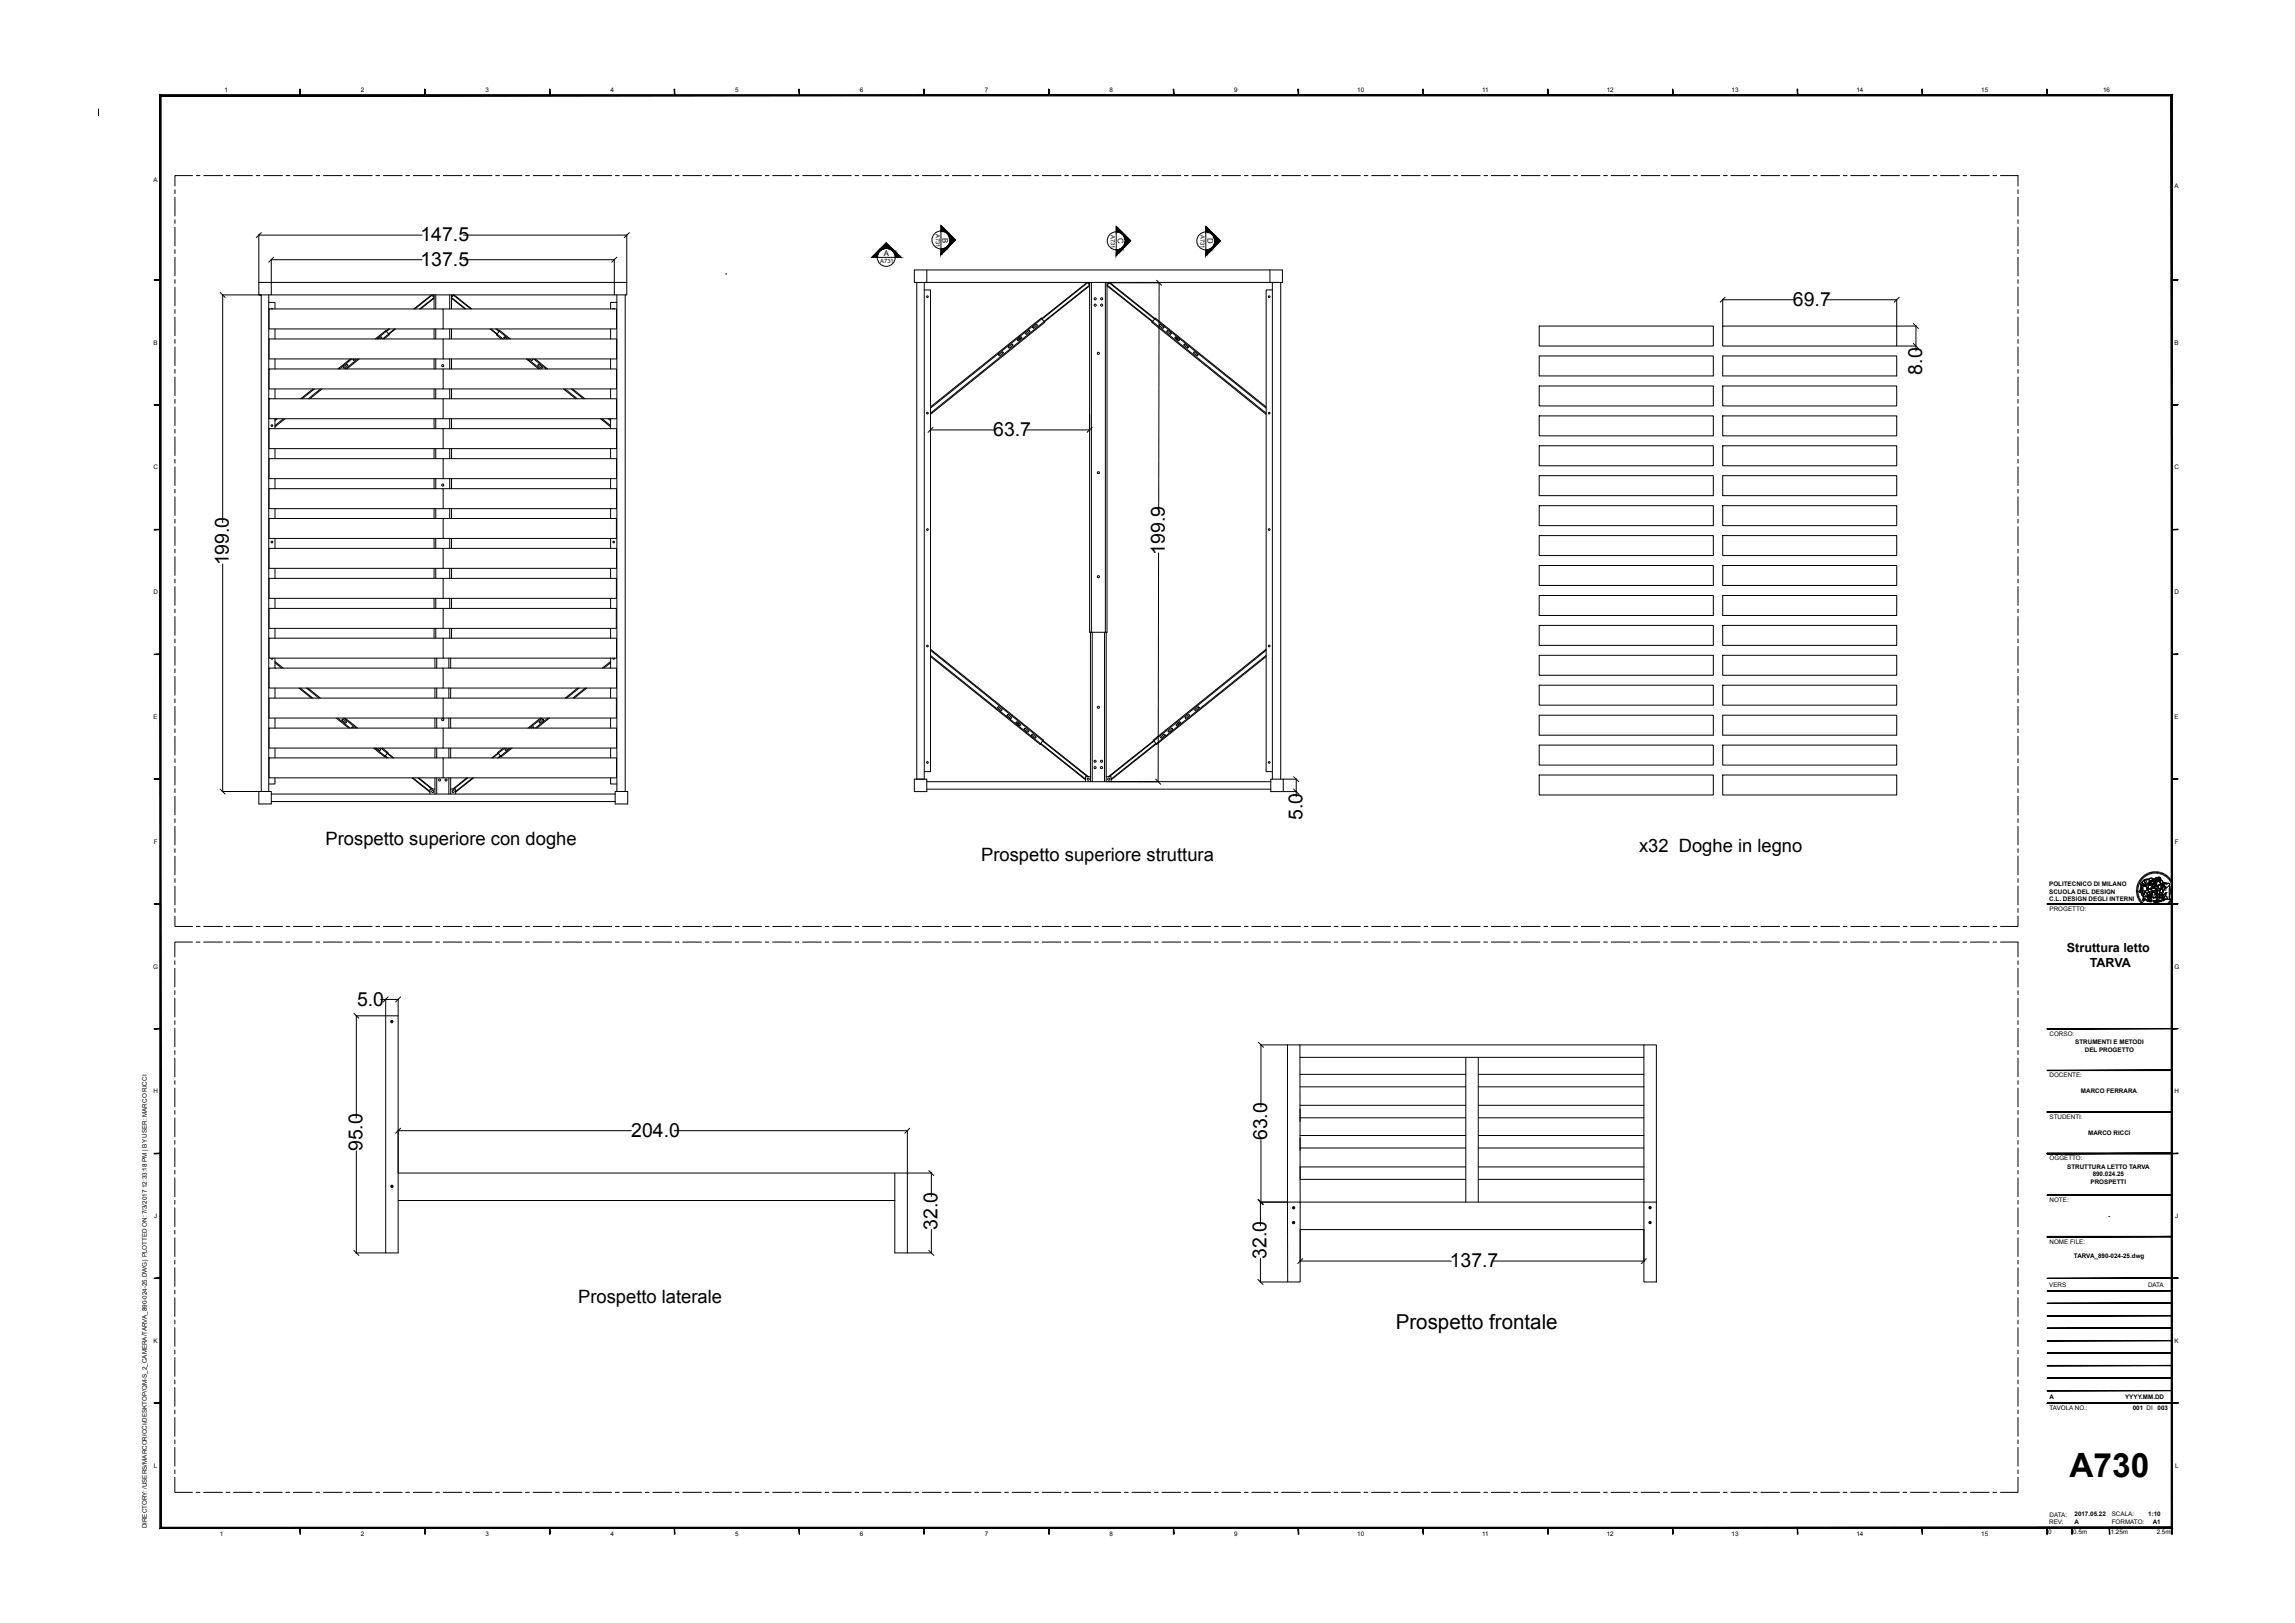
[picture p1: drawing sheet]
<svg xmlns="http://www.w3.org/2000/svg" width="297mm" height="210mm" viewBox="0 0 297 210" stroke-linecap="round" stroke-linejoin="round" font-family="sans-serif">
<defs><g id="words">
<text font-size="4.3" x="267.8" y="191.2">A730</text>
<text font-size="2.7" x="180.6" y="171.9">Prospetto frontale</text>
<g font-size="2.5">
<text x="54.4" y="31.2">147.5</text>
<text x="54.4" y="34.4">137.5</text>
<text x="232" y="39.6">69.7</text>
<text x="248.7" y="48.5" transform="rotate(-90 248.7 48.5)">8.0</text>
<text x="128.5" y="56.4">63.7</text>
<text x="150.7" y="71.8" transform="rotate(-90 150.7 71.8)">199.9</text>
<text x="29.6" y="73.2" transform="rotate(-90 29.6 73.2)">199.0</text>
<text x="168.5" y="106.1" transform="rotate(-90 168.5 106.1)">5.0</text>
<text x="46.2" y="130.1">5.0</text>
<text x="46.9" y="149" transform="rotate(-90 46.9 149)">95.0</text>
<text x="81.7" y="147.1">204.0</text>
<text x="164" y="147.5" transform="rotate(-90 164 147.5)">63.0</text>
<text x="121.3" y="159.1" transform="rotate(-90 121.3 159.1)">32.0</text>
<text x="163.9" y="162.9" transform="rotate(-90 163.9 162.9)">32.0</text>
<text x="187.6" y="164">137.7</text>
</g>
<g font-size="2.4">
<text x="42.1" y="109.3">Prospetto superiore con doghe</text>
<text x="127" y="111.4">Prospetto superiore struttura</text>
<text x="212.1" y="110.3">x32 Doghe in legno</text>
<text x="74.8" y="168.6">Prospetto laterale</text>
</g>
<g font-size="1.6">
<text x="267.5" y="123.2">Struttura letto</text>
<text x="270.4" y="125.1">TARVA</text>
</g>
<g font-size="1">
<text x="114.4" y="33.1">A</text>
<text x="122" y="30.7" transform="rotate(90 122 30.7)">B</text>
<text x="144.7" y="30.8" transform="rotate(90 144.7 30.8)">C</text>
<text x="156.3" y="30.8" transform="rotate(90 156.3 30.8)">D</text>
</g>
<g font-size=".8">
<text x="29.1" y="11.9">1</text>
<text x="46.7" y="11.9">2</text>
<text x="62.8" y="11.9">3</text>
<text x="79" y="11.9">4</text>
<text x="95.1" y="11.9">5</text>
<text x="111.3" y="11.9">6</text>
<text x="127.4" y="11.9">7</text>
<text x="143.6" y="11.9">8</text>
<text x="159.7" y="11.9">9</text>
<text x="175.7" y="11.9">10</text>
<text x="191.8" y="11.9">11</text>
<text x="207.9" y="11.9">12</text>
<text x="224.1" y="11.9">13</text>
<text x="240.2" y="11.9">14</text>
<text x="256.4" y="11.9">15</text>
<text x="272.2" y="11.9">16</text>
<text x="19.9" y="23.6">A</text>
<text x="281.4" y="24.3">A</text>
<text x="113.9" y="34">A731</text>
<text x="121.1" y="30.3" transform="rotate(90 121.1 30.3)">A731</text>
<text x="143.8" y="30.4" transform="rotate(90 143.8 30.4)">A731</text>
<text x="155.4" y="30.4" transform="rotate(90 155.4 30.4)">A731</text>
<text x="19.9" y="44.6">B</text>
<text x="281.4" y="44.6">B</text>
<text x="19.9" y="60.7">C</text>
<text x="281.4" y="60.7">C</text>
<text x="19.9" y="76.9">D</text>
<text x="281.4" y="76.9">D</text>
<text x="19.9" y="93">E</text>
<text x="281.4" y="93">E</text>
<text x="19.9" y="109.2">F</text>
<text x="281.5" y="109.2">F</text>
<text x="265.2" y="114.7">POLITECNICO DI MILANO</text>
<text x="265.2" y="115.7">SCUOLA DEL DESIGN</text>
<text x="265.2" y="116.6">C.L. DESIGN DEGLI INTERNI</text>
<text x="265.2" y="117.9">PROGETTO:</text>
<text x="19.8" y="125.3">G</text>
<text x="281.4" y="125.3">G</text>
<text x="265.2" y="134">CORSO:</text>
<text x="268.6" y="135.1">STRUMENTI E METODI</text>
<text x="269.8" y="136.1">DEL PROGETTO</text>
<text x="19.9" y="141.5">H</text>
<text x="265.2" y="139.4">DOCENTE:</text>
<text x="269.3" y="141.5">MARCO FERRARA</text>
<text x="281.4" y="141.5">H</text>
<text x="265.2" y="144.8">STUDENTI:</text>
<text x="270.2" y="146.8">MARCO RICCI</text>
<text x="265.2" y="150.2">OGGETTO:</text>
<text x="265.2" y="155.5">NOTE:</text>
<text x="267.5" y="151.3">STRUTTURA LETTO TARVA</text>
<text x="270.5" y="153.2">PROSPETTI</text>
<text x="270.8" y="152.2">890.024.25</text>
<text x="19.9" y="157.6">J</text>
<text x="265.2" y="160.9">NOME FILE:</text>
<text x="272.8" y="157.6">-</text>
<text x="281.5" y="157.6">J</text>
<text x="265.2" y="166.5">VERS</text>
<text x="268.4" y="162.8">TARVA_890-024-25.dwg</text>
<text x="278" y="166.5">DATA</text>
<text x="19.9" y="173.8">K</text>
<text x="281.4" y="173.8">K</text>
<text x="265.2" y="182.5">TAVOLA NO.:</text>
<text x="265.2" y="181">A</text>
<text x="275" y="181">YYYY.MM.DD</text>
<text x="276" y="182.5">001 DI</text>
<text x="279.2" y="182.5">003</text>
<text x="19.9" y="189.9">L</text>
<text x="281.5" y="189.9">L</text>
<text x="19" y="197.8" transform="rotate(-90 19 197.8)">DIRECTORY: /USERS/MARCORICCI/DESKTOP/QM-S_2_CAMERA/TARVA_890-024-25.DWG | PLOTTED ON: 7/3/2017 12:33:18 PM | BY USER: MARCO RICCI</text>
<text x="265.2" y="197.2">REV:</text>
<text x="265.2" y="196.2">DATA:</text>
<text x="268.5" y="197.2">A</text>
<text x="268.5" y="196.2">2017.05.22</text>
<text x="273.3" y="196.2">SCALA:</text>
<text x="273.3" y="197.2">FORMATO:</text>
<text x="278" y="196.2">1:10</text>
<text x="278.6" y="197.2">A1</text>
<text x="28.4" y="198.8">1</text>
<text x="46.7" y="198.8">2</text>
<text x="62.8" y="198.8">3</text>
<text x="79" y="198.8">4</text>
<text x="95.1" y="198.8">5</text>
<text x="111.3" y="198.8">6</text>
<text x="127.4" y="198.8">7</text>
<text x="143.6" y="198.8">8</text>
<text x="159.7" y="198.8">9</text>
<text x="175.7" y="198.8">10</text>
<text x="191.8" y="198.8">11</text>
<text x="207.9" y="198.8">12</text>
<text x="224.1" y="198.8">13</text>
<text x="240.2" y="198.8">14</text>
<text x="256.4" y="198.8">15</text>
<text x="265.1" y="198.5">0</text>
<text x="268.3" y="198.5">0.5m</text>
<text x="273.2" y="198.5">1.25m</text>
<text x="279.1" y="198.5">2.5m</text>
</g>
</g></defs>
<g fill="none" stroke="#000" stroke-width=".13">
<path d="M22.6 24.6v.4M22.6 25.5v2.4M22.6 28.4v.5M22.6 29.4v2.4M22.6 32.3v.5M22.6 33.3v2.4M22.6 36.2v.5M22.6 37.1v2.5M24.9 22.7h-2.3v1.4M25.4 22.7h.5M26.4 22.7h2.4M28.5 37.8l.6 .7"/>
<path d="M28.8 38.2h5M28.8 38.2v29.4M29.3 22.7h.5M30.2 22.7h2.5M33.2 22.7h.4M33.5 30.4v6.1M33.5 30.4h21.1M33.8 30.1l-.6 .6M34.1 22.7h2.4M34.8 39.1h.8v.9M34.8 38.2v64.2M34.8 40h22.6v2.6h-22.6z"/>
<path d="M35.1 36.5v1.7h-1.6M35.1 38.2h44.4M35.1 33.5v3M35.1 33.6h19.5M35.3 40l-.1-.1-.1 .1M35.4 33.3l-.6 .6M37 22.7h.5M38 22.7h2.4M40.9 22.7h.5M41.9 22.7h2.4M44.8 22.7h.5M45.7 22.7h2.5"/>
<path d="M48.6 22.7h.5M49.6 22.7h2.4M52.5 22.7h.5M53.5 22.7h2.4M55.8 38.2l-2.2 1.8M56 38.2l-2.3 1.8M56.2 38.2l-.2 .1 .2 .1M56.2 38.2v1.8M56.2 38.6l-1.8 1.4M56.2 38.5l-1.9 1.5M56.4 38.2v1.8M56.4 22.7h.5"/>
<path d="M57.4 40h22.4v2.6h-22.4M57.4 22.7h2.4M58.2 38.2v1.8M58.4 38.2l.2 .1-.2 .1M58.4 38.2v1.8M58.4 38.6l1.8 1.4M58.4 38.5l1.9 1.5M58.6 38.2l2.3 1.8M58.8 38.2l2.2 1.8M60 30.4h21.1M60 33.6h19.5M60.3 22.7h.5"/>
<path d="M61.2 22.7h2.5M64.1 22.7h.5M65.1 22.7h2.4M68 22.7h.5M69 22.7h2.4M71.9 22.7h.5M72.9 22.7h2.4M75.8 22.7h.5M76.8 22.7h2.4M79.3 40l.1-.1 .1 .1M79.5 33.5v3M79.6 22.7h.5"/>
<path d="M79.8 39.1h-.8v.9M79.8 38.2v64.2M79.8 33.3l-.6 .6M80.6 22.7h2.4M80.9 38.2v64.2M81.1 30.4v7.8h-1.6v-1.7M81.1 36.5h-47.6v1.7h.3v64.2h-5M81.4 30.1l-.6 .6M83.5 22.7h.5M84.5 22.7h2.4M87.4 22.7h.5M88.4 22.7h2.4"/>
<path d="M91.3 22.7h.5M92.2 22.7h2.5M94 35.4h.1M95.2 22.7h.4M96.1 22.7h2.4M99 22.7h.5M100 22.7h2.4M102.9 22.7h.5M103.9 22.7h2.4M106.8 22.7h.5M107.7 22.7h2.5M110.7 22.7h.4"/>
<path d="M111.6 22.7h2.4M114.5 22.7h.5M114.7 31.4l1.9 1.9h-3.8zM115.5 22.7h2.4M118.4 22.7h.5M119.4 22.7h2.4M119.6 37.5h.8v62.3h-.8M119.9 34.9v1.6h-1.6M119.9 36.5h44.4M121.8 29.2l1.9 1.8-1.9 1.9zM122.3 22.7h.5M123.2 22.7h2.5"/>
<path d="M126.2 22.7h.4M127.1 22.7h2.5M130 22.7h.5M131 22.7h2.4M133.9 22.7h.5M134.9 22.7h2.4M137.8 22.7h.5M138.8 22.7h2.4M140.7 36.5l-5.9 4.7M140.8 36.5l-5.9 4.8M141 36.5v45.3h2.3v-45.3M141 37l-5.8 4.6"/>
<path d="M141 36.9l-5.9 4.7M141 36.6l-.2 .1 .2 .1M141.2 36.5v45.3M141.7 22.7h.4M142.6 22.7h2.5M143 36.5v45.3M143.3 37l5.8 4.6M143.3 36.9l5.9 4.7M143.5 36.5l5.9 4.8M143.6 36.5l5.9 4.7M144.5 29.3l1.8 1.9-1.8 1.8zM145.5 22.7h.5"/>
<path d="M146.5 22.7h2.4M149.4 22.7h.5M149.7 36.3l.6 .6M150 36.6l-.1 29.6M150.1 36.6h-6.8l.1 .1-.1 .1M150.4 22.7h2.4M153.3 22.7h.5M154.3 22.7h2.4M156 29.3l1.9 1.9-1.9 1.8zM157.2 22.7h.4M158.1 22.7h2.4M161 22.7h.5"/>
<path d="M162 22.7h2.4M164.3 34.9v1.6h1.7v-1.6h-47.7v1.6h.3v64.3h1v-64.3M164.7 37.5h-.8v62.3h.8M164.7 36.5v64.3M164.9 22.7h.5M165.7 36.5v64.3M165.9 22.7h2.4M168.8 22.7h.5M169.8 22.7h2.4M172.7 22.7h.4M173.6 22.7h2.4M176.5 22.7h.5"/>
<path d="M177.5 22.7h2.4M180.4 22.7h.5M181.4 22.7h2.4M184.3 22.7h.5M185.3 22.7h2.4M188.2 22.7h.5M189.1 22.7h2.5M192 22.7h.5M193 22.7h2.4M195.9 22.7h.5M196.9 22.7h2.4M199.8 22.7h.5"/>
<path d="M200.8 22.7h2.4M203.7 22.7h.4M204.6 22.7h2.5M207.5 22.7h.5M208.5 22.7h2.4M211.4 22.7h.5M212.4 22.7h2.4M215.3 22.7h.5M216.3 22.7h2.4M219.2 22.7h.4M220.1 22.7h2.5M222.9 38.7v3.5"/>
<path d="M222.9 38.8h9.2M223 22.7h.5M223.3 38.5l-.7 .6M224 22.7h2.4M226.9 22.7h.5M227.9 22.7h2.4M230.8 22.7h.5M231.8 22.7h2.4M234.7 22.7h.4M235.6 22.7h2.5M236.3 38.8h9.2M238.5 22.7h.5"/>
<path d="M239.5 22.7h2.4M242.4 22.7h.5M243.4 22.7h2.4M245.5 38.7v3.5M245.8 38.5l-.7 .6M246.3 22.7h.5M247.3 22.7h2.4M250.2 22.7h.5M251.1 22.7h2.5M254 22.7h.5M255 22.7h2.4M257.9 22.7h.5"/>
<path d="M258.9 22.7h2.3v1.4M261.2 24.6v.4M261.2 25.5v2.4M261.2 28.4v.5M261.2 29.4v2.4M261.2 32.3v.5M261.2 33.3v2.4M261.2 36.2v.5M261.2 37.1v2.5M22.6 40.1v.4M22.6 41v2.4M22.6 43.9v.5"/>
<path d="M22.6 44.9v2.4M22.6 47.8v.5M22.6 48.8v2.4M22.6 51.7v.5M22.6 52.6v2.5M22.6 55.6v.4M22.6 56.5v2.5M22.6 59.4v.5M34.8 51.6h22.6v2.6h-22.6zM34.8 47.7h22.6v2.6h-22.6zM34.8 55.5h22.6v2.5h-22.6zM35.6 42.6v1.3"/>
<path d="M35.6 46.4v1.3M35.6 50.3v1.3M35.6 54.2v1.3M35.6 58v1.3M35.7 54.2l-.1 .1M35.9 54.2l-.3 .2M36.7 54.2l-1.1 .9M36.9 54.2l-1.3 1M40.5 50.3l-1.6 1.3M40.7 50.3l-1.6 1.3M41.5 50.3l-1.6 1.3M41.7 50.3l-1.6 1.3"/>
<path d="M44.4 47.5l.5-.4 .1 .2-.5 .4zM45.3 46.4l-1.6 1.3M45.5 46.4l-1.6 1.3M45.7 46.4l-.1 .1 .2 .2 .2-.3M46.3 46.4l-1.6 1.3M46.5 46.4l-1.6 1.3M48.6 43.9l1.3-1.1 .5 .5-.7 .6M48.9 43.9l.4-.3 .1 .1-.2 .2M50 42.9l-1.2 1M50.3 43.2l-.8 .7M50.3 42.6l-.3 .2M50.4 42.6l-.4 .3"/>
<path d="M51.1 42.6l-.8 .6M51.2 42.6l-.9 .7M56.2 42.6v1.3M56.2 46.4v1.3M56.2 50.3v1.3M56.2 54.2v1.3M56.2 58v1.3M56.4 42.6v1.3M56.4 46.4v1.3M56.4 50.3v1.3M56.4 54.2v1.3M56.4 58v1.3"/>
<path d="M57.4 43.9h22.4v2.5h-45v-2.5h22.6v2.5M57.4 59.3h22.4v2.6h-45v-2.6h22.6v2.6M57.4 51.6h22.4v2.6h-22.4M57.4 47.7h22.4v2.6h-22.4M57.4 55.5h22.4v2.5h-22.4M58.2 42.6v1.3M58.2 46.4v1.3M58.2 50.3v1.3M58.2 54.2v1.3M58.2 58v1.3M58.4 42.6v1.3M58.4 46.4v1.3"/>
<path d="M58.4 50.3v1.3M58.4 54.2v1.3M58.4 58v1.3M63.4 42.6l.9 .7M63.5 42.6l.8 .6M64.2 42.6l.4 .3M64.3 42.6l.3 .2M64.3 43.2l.8 .7M64.6 42.9l1.2 1M64.9 43.9l-.7-.6 .5-.5 1.3 1.1M65.3 43.9l-.1-.2 .1-.1 .4 .3M68.1 46.4l1.6 1.3"/>
<path d="M68.3 46.4l1.6 1.3M68.5 46.4l.3 .3 .2-.2-.1-.1M69.1 46.4l1.6 1.3M69.3 46.4l1.6 1.3M69.7 47.1l.5 .4-.1 .2-.5-.4zM72.9 50.3l1.6 1.3M73.1 50.3l1.6 1.3M73.9 50.3l1.6 1.3M74.1 50.3l1.6 1.3M77.7 54.2l1.3 1M77.9 54.2l1.1 .9M78.7 54.2l.3 .2"/>
<path d="M78.9 54.2l.1 .1M79 42.6v1.3M79 46.4v1.3M79 50.3v1.3M79 54.2v1.3M79 58v1.3M120.4 52.6l14.4-11.4 .4 .5-14.8 11.9M120.4 53.6v2.1M120.4 55.6h8.2M120.7 55.3l-.6 .6M129.2 45.9l.5-.4 .2 .1-.5 .5zM130.5 44.9l.5-.4 .1 .2-.5 .4z"/>
<path d="M131.6 44l.5-.4 .2 .1-.5 .4zM132.7 43.1l.5-.4 .1 .2-.5 .4zM132.8 55.6h8.2M133.6 42.4l.5-.5 .2 .2-.5 .4zM134.8 41.2l-14.4 11.6M135.1 41.6l-14.7 11.9M141.3 55.3l-.6 .6M149.2 41.6l14.7 11.9M149.4 41.2l14.5 11.6M150.1 41.9l.5 .5-.1 .1-.5-.4zM151.1 42.7l.5 .4-.1 .2-.5-.4zM152.1 43.6l.5 .4-.1 .1-.5-.4z"/>
<path d="M153.3 44.5l.5 .4-.1 .2-.5-.4zM154.5 45.5l.5 .4-.1 .2-.5-.5zM163.9 52.6l-14.4-11.4-.4 .5 14.8 11.9M199.2 53.8h22.5v2.6h-22.5zM199.2 49.9h22.5v2.6h-22.5zM199.2 42.2h22.5v2.6h-22.5zM199.2 46.1h22.5v2.5h-22.5zM199.2 57.7h22.5v2.6h-22.5zM222.9 53.8h22.6v2.6h-22.6zM222.9 49.9h22.6v2.6h-22.6zM222.9 42.2h22.6v2.6h-22.6zM222.9 46.1h22.6v2.5h-22.6z"/>
<path d="M222.9 57.7h22.6v2.6h-22.6zM245.5 42.2h2.5M245.5 44.8h2.5M247.6 41.9l.7 .6M247.6 44.4l.7 .7M247.9 42.2v3.2M261.2 40.1v.4M261.2 41v2.4M261.2 43.9v.5M261.2 44.9v2.4M261.2 47.8v.5M261.2 48.8v2.4"/>
<path d="M261.2 51.7v.5M261.2 52.6v2.5M261.2 55.6v.4M261.2 56.5v2.5M261.2 59.4v.5M22.6 60.4v2.4M22.6 63.3v.5M22.6 64.3v2.4M22.6 67.2v.5M22.6 68.2v2.4M22.6 71.1v.4M22.6 72v2.5"/>
<path d="M22.6 74.9v.5M22.6 75.9v2.4M22.6 78.8v.5M22.6 79.8v2.4M28.8 73v29.4M34.8 67.1h22.6v2.6h-22.6zM34.8 63.2h22.6v2.6h-22.6zM34.8 78.7h22.6v2.6h-22.6zM34.8 71h22.6v2.5h-22.6zM35.6 61.9v1.3M35.6 65.8v1.3M35.6 69.7v1.3"/>
<path d="M35.6 73.5v1.3M35.6 77.4v1.3M56.2 61.9v1.3M56.2 65.8v1.3M56.2 69.7v1.3M56.2 73.5v1.3M56.2 77.4v1.3M56.4 61.9v1.3M56.4 65.8v1.3M56.4 69.7v1.3M56.4 73.5v1.3M56.4 77.4v1.3"/>
<path d="M57.4 74.8h22.4v2.6h-45v-2.6h22.6v2.6M57.4 67.1h22.4v2.6h-22.4M57.4 63.2h22.4v2.6h-22.4M57.4 78.7h22.4v2.6h-22.4M57.4 71h22.4v2.5h-22.4M58.2 61.9v1.3M58.2 65.8v1.3M58.2 69.7v1.3M58.2 73.5v1.3M58.2 77.4v1.3M58.4 61.9v1.3M58.4 65.8v1.3"/>
<path d="M58.4 69.7v1.3M58.4 73.5v1.3M58.4 77.4v1.3M79 61.9v1.3M79 65.8v1.3M79 69.7v1.3M79 73.5v1.3M79 77.4v1.3M149.9 71.5v29.7M199.2 69.3h22.5v2.6h-22.5zM199.2 65.4h22.5v2.6h-22.5zM199.2 61.5h22.5v2.6h-22.5z"/>
<path d="M199.2 73.2h22.5v2.6h-22.5zM199.2 77.1h22.5v2.5h-22.5zM222.9 69.3h22.6v2.6h-22.6zM222.9 65.4h22.6v2.6h-22.6zM222.9 61.5h22.6v2.6h-22.6zM222.9 73.2h22.6v2.6h-22.6zM222.9 77.1h22.6v2.5h-22.6zM261.2 60.4v2.4M261.2 63.3v.5M261.2 64.3v2.4M261.2 67.2v.5M261.2 68.2v2.4"/>
<path d="M261.2 71.1v.4M261.2 72v2.5M261.2 74.9v.5M261.2 75.9v2.4M261.2 78.8v.5M261.2 79.8v2.4M22.6 82.7v.5M22.6 83.7v2.4M22.6 86.6v.4M22.6 87.5v2.4M22.6 90.4v.5M22.6 91.4v2.4"/>
<path d="M22.6 94.3v.5M22.6 95.3v2.4M22.6 98.2v.5M22.6 99.2v2.4M34.8 82.6h22.6v2.6h-22.6zM34.8 98.1h22.6v2.5h-22.6zM34.8 94.2h22.6v2.6h-22.6zM34.8 86.4h22.6v2.6h-22.6zM35.1 85.2l.1 .1 .1-.1M35.6 81.3v1.3M35.6 85.2v1.2M35.6 89v1.3"/>
<path d="M35.6 92.9v1.3M35.6 96.8v1.3M35.6 85.6l1.1 .8M35.6 85.8l.8 .6M35.6 86.4h.1M38.7 89l1.6 1.3M38.9 89l1.6 1.3M39.7 89l1.6 1.3M39.9 89l1.6 1.3M43.5 92.9l1.6 1.3M43.7 92.9l1.6 1.3M44.4 93l.5 .4-.2 .2-.5-.4z"/>
<path d="M44.5 92.9l1.6 1.3M44.7 92.9l1.6 1.3M45.5 94.2l.1-.2 .2 .2M48.3 96.8l1.5 1.1 .4-.5-.7-.6M48.5 96.8l1.3 1M48.7 96.8l.4 .3 .2-.1-.3-.2M49.3 96.8l1.5 1.3M49.8 97.9l.3 .2M49.9 97.8l.3 .3M50.2 97.4l.8 .7M56.2 81.3v1.3M56.3 85.2v1.2"/>
<path d="M56.3 89v1.3M56.3 92.9v1.3M56.3 96.8v1.3M56.4 81.3v1.3M56.5 85.2v1.2M56.5 89v1.3M56.5 92.9v1.3M56.5 96.8v1.3M57.4 90.3h22.4v2.6h-45v-2.6h22.6v2.6M57.4 82.6h22.4v2.6h-22.4M57.4 98.1h22.4v2.5h-22.4M57.4 94.2h22.4v2.6h-22.4"/>
<path d="M57.4 86.4h22.4v2.6h-22.4M58.1 85.2v1.2M58.1 89v1.3M58.1 92.9v1.3M58.1 96.8v1.3M58.2 81.3v1.3M58.3 85.2v1.2M58.3 89v1.3M58.3 92.9v1.3M58.3 96.8v1.3M58.4 81.3v1.3M64.4 97.4l-.7 .7"/>
<path d="M64.5 97.5l-.7 .6M64.7 97.8l-.3 .3M64.8 97.9l-.3 .2M65.1 96.8l-.7 .6 .4 .5 1.5-1.1M65.3 96.8l-.8 .7M65.6 96.8l-.3 .2 .2 .1 .4-.3M66.1 96.8l-1.3 1M68.8 94.2l.2-.2 .1 .2M69.7 93.4l.5-.4 .2 .2-.5 .4zM69.9 92.9l-1.6 1.3M70.1 92.9l-1.6 1.3M70.9 92.9l-1.6 1.3"/>
<path d="M71.1 92.9l-1.6 1.3M74.8 89l-1.7 1.3M74.9 89l-1.6 1.3M75.7 89l-1.6 1.3M75.9 89l-1.6 1.3M79 81.3v1.3M79 85.2v1.2M79 89v1.3M79 92.9v1.3M79 96.8v1.3M79 85.6l-1 .8M79 85.8l-.8 .6"/>
<path d="M79 86.4h.1M79.5 85.2l-.1 .1-.1-.1M120.4 84l14.6 11.8-.4 .5-14.2-11.3M120.4 84.1l14.6 11.8M120.4 84.8l14.3 11.4M129.2 91.4l.5 .4-.1 .2-.5-.4zM130.4 92.4l.5 .4-.1 .2-.5-.4zM131.6 93.4l.5 .4-.1 .1-.5-.4zM132.6 94.2l.5 .4-.1 .2-.5-.5zM133.6 95l.5 .4-.1 .1-.5-.4zM134.6 96.3l5.9 4.6M134.7 96.2l5.8 4.6"/>
<path d="M134.9 95.9l5.8 4.6M135 95.8l5.8 4.7M141.1 81.8h.1M141.1 81.8v19.3M141.3 81.8v19.3M142.9 81.8v19.3M143.2 81.8v19.3M149.3 95.8l-5.9 4.7M149.3 95.9l-5.7 4.6M149.6 96.2l-5.8 4.6M149.6 96.3l-5.8 4.6M150.2 95.4l.5-.4 .1 .1-.5 .4z"/>
<path d="M151.1 94.6l.5-.4 .2 .1-.5 .5zM152.2 93.8l.5-.4 .1 .1-.5 .4zM153.3 92.8l.5-.4 .2 .2-.6 .4zM154.6 91.8l.5-.4 .1 .2-.5 .4zM163.9 84l-14.7 11.8 .5 .5 14.2-11.3M163.9 84.1l-14.6 11.8M163.9 84.8l-14.3 11.4M199.2 84.8h22.5v2.6h-22.5zM199.2 80.9h22.5v2.6h-22.5zM199.2 96.4h22.5v2.6h-22.5zM199.2 88.7h22.5v2.5h-22.5zM199.2 92.5h22.5v2.6h-22.5z"/>
<path d="M222.9 84.8h22.6v2.6h-22.6zM222.9 80.9h22.6v2.6h-22.6zM222.9 96.4h22.6v2.6h-22.6zM222.9 88.7h22.6v2.5h-22.6zM222.9 92.5h22.6v2.6h-22.6zM261.2 82.7v.5M261.2 83.7v2.4M261.2 86.6v.4M261.2 87.5v2.4M261.2 90.4v.5M261.2 91.4v2.4M261.2 94.3v.5"/>
<path d="M261.2 95.3v2.4M261.2 98.2v.5M261.2 99.2v2.4M22.6 118.5v1.4h2.3M22.6 102.1v.4M22.6 103v2.4M22.6 105.9v.5M22.6 106.9v2.4M22.6 109.8v.5M22.6 110.8v2.4M22.6 113.7v.5M22.6 114.6v2.5"/>
<path d="M22.6 117.6v.5M25.4 119.9h.5M26.4 119.9h2.4M28.5 102.1l.6 .6M29.3 119.9h.5M30.2 119.9h2.5M33.2 119.9h.4M33.5 102.4h1.6v1.6h-1.6zM34.1 119.9h2.4M35.1 103.7h44.5M35.1 102.7h44.5M35.6 100.6v.8h-.8"/>
<path d="M37 119.9h.5M38 119.9h2.4M40.9 119.9h.5M41.9 119.9h2.4M44.8 119.9h.5M45.7 119.9h2.5M48.6 119.9h.5M49.6 119.9h2.4M52.5 119.9h.5M53.3 100.6l2.3 1.9M53.4 100.6l2.2 1.8M53.5 119.9h2.4"/>
<path d="M54.1 100.6l1.8 1.5M54.2 100.6l1.8 1.5M56.3 102.1h-.7v.6M56.3 100.6v2.1M56.4 119.9h.5M56.5 100.6v2.1M57.4 119.9h2.4M58.1 100.6v2.1M58.3 102.1h.7v.6M58.3 100.6v2.1M60.3 119.9h.5M60.4 100.6l-1.8 1.5"/>
<path d="M60.5 100.6l-1.8 1.5M61.2 100.6l-2.2 1.8M61.2 119.9h2.5M61.3 100.6l-2.3 1.9M64.1 119.9h.5M65.1 119.9h2.4M68 119.9h.5M69 119.9h2.4M71.9 119.9h.5M72.9 119.9h2.4M75.8 119.9h.5M76.8 119.9h2.4"/>
<path d="M79 100.6v.8h.8M79.6 102.4h1.6v1.6h-1.6zM79.6 119.9h.5M80.6 119.9h2.4M83.5 119.9h.5M84.5 119.9h2.4M87.4 119.9h.5M88.4 119.9h2.4M91.3 119.9h.5M92.2 119.9h2.5M95.2 119.9h.4M96.1 119.9h2.4"/>
<path d="M99 119.9h.5M100 119.9h2.4M102.9 119.9h.5M103.9 119.9h2.4M106.8 119.9h.5M107.7 119.9h2.5M110.7 119.9h.4M111.6 119.9h2.4M114.5 119.9h.5M115.5 119.9h2.4M118.3 100.8h1.6v1.6h-1.6zM118.4 119.9h.5"/>
<path d="M119.4 119.9h2.4M119.9 102.1h44.6M119.9 101.1h44.6M122.3 119.9h.5M123.2 119.9h2.5M126.2 119.9h.4M127.1 119.9h2.5M130 119.9h.5M131 119.9h2.4M133.9 119.9h.5M134.9 119.9h2.4M137.8 119.9h.5"/>
<path d="M138.8 119.9h2.4M141.1 100.5h-.6v.6M141.7 119.9h.4M142.6 119.9h2.5M143.2 100.5h.6v.6M143.2 101.1l6.7 .1M145.5 119.9h.5M146.5 119.9h2.4M149.4 119.9h.5M149.6 100.8l.6 .7M150.4 119.9h2.4M153.3 119.9h.5"/>
<path d="M154.3 119.9h2.4M157.2 119.9h.4M158.1 119.9h2.4M161 119.9h.5M162 119.9h2.4M164.9 119.9h.5M165.9 119.9h2.4M166.1 102.4v-1.6h-1.6v1.6h3.3M166.1 100.8h1.7M167.4 100.5l.7 .6M167.4 102.1l.7 .7M167.7 100.8v2.3"/>
<path d="M168.8 119.9h.5M169.8 119.9h2.4M172.7 119.9h.4M173.6 119.9h2.4M176.5 119.9h.5M177.5 119.9h2.4M180.4 119.9h.5M181.4 119.9h2.4M184.3 119.9h.5M185.3 119.9h2.4M188.2 119.9h.5M189.1 119.9h2.5"/>
<path d="M192 119.9h.5M193 119.9h2.4M195.9 119.9h.5M196.9 119.9h2.4M199.2 100.3h22.5v2.6h-22.5zM199.8 119.9h.5M200.8 119.9h2.4M203.7 119.9h.4M204.6 119.9h2.5M207.5 119.9h.5M208.5 119.9h2.4M211.4 119.9h.5"/>
<path d="M212.4 119.9h2.4M215.3 119.9h.5M216.3 119.9h2.4M219.2 119.9h.4M220.1 119.9h2.5M222.9 100.3h22.6v2.6h-22.6zM223 119.9h.5M224 119.9h2.4M226.9 119.9h.5M227.9 119.9h2.4M230.8 119.9h.5M231.8 119.9h2.4"/>
<path d="M234.7 119.9h.4M235.6 119.9h2.5M238.5 119.9h.5M239.5 119.9h2.4M242.4 119.9h.5M243.4 119.9h2.4M246.3 119.9h.5M247.3 119.9h2.4M250.2 119.9h.5M251.1 119.9h2.5M254 119.9h.5M255 119.9h2.4"/>
<path d="M257.9 119.9h.5M261.2 118.5v1.4h-2.3M261.2 102.1v.4M261.2 103v2.4M261.2 105.9v.5M261.2 106.9v2.4M261.2 109.8v.5M261.2 110.8v2.4M261.2 113.7v.5M261.2 114.6v2.5M261.2 117.6v.5M276.5 115.1h.2"/>
<path d="M276.5 115.2h.2M276.5 115h.2M276.5 114.9h.2M276.5 114.8h.2M276.5 114.7h.3M276.6 114.6h.2M276.6 114.4l.2 .1M276.6 114.3l.2 .1M276.7 114.2l.2 .1M276.7 115.3l-.2 .1M276.7 115.5h-.2M276.7 115.6h-.2"/>
<path d="M276.7 115.7h-.2M276.7 114.1l.2 .1M276.7 115.8h-.2M276.8 115.9h-.2M276.8 114l.2 .1M276.8 116h-.2M276.8 116.1h-.2M276.8 113.9l.2 .1M276.9 116.2h-.2M276.9 113.8l.2 .2M276.9 116.2l-.2 .2M277 116.3l-.2 .2"/>
<path d="M277 113.7l.1 .2M277 116.4l-.2 .1M277.1 113.7l.1 .1M277.1 114.5l.4 .1 .2-.1a.14 .14 0 0 1 0 .2 .14 .14 0 0 1-.2 0l-.4-.1zM277.1 114.5v.1M277.1 116.5l-.2 .1M277.1 114.6l-.2 .9h.1M277.1 113.6l.2 .1M277.1 114.2l.2-.1v.2l.4 .2-.2 .1-.4-.1-.1-.2zM277.1 116.6l-.1 .1M277.2 114.7h.2l-.1 .1v.4v.4h-.2a.1 .1 0 0 1-.1-.1 .1 .1 0 0 1 .1-.1zM277.2 113.5l.2 .1"/>
<path d="M277.2 116.7l-.2 .1M277.2 114.6l-.1 .2-.1 .7 .3 .1M277.3 116.8l-.2 .1M277.3 114l.3-.2h.3h-.2l-.2 .2 .2 .2v.3l-.4-.2zM277.3 115.8l.2 .2h.4M277.3 113.4l.1 .2M277.3 115.9l.4 .1a.18 .18 0 0 1 .2 0 .18 .18 0 0 1 .1 .2v.1l.1-.1v.1v-.1l.1 .1v-.1h.1l-.3-.2 .1-.2h.2l.1 .5a.26 .26 0 0 1-.3 .2l-.6-.2-.1-.2zM277.3 115.9l.1 .2 .2 .2 .6 .3M277.4 114.7h.1a.15 .15 0 0 1 .2-.1 .15 .15 0 0 1 .1 .2l.1 .4-.4 .1 .1 .2-.2 .1-.1-.2zM277.4 116.8l-.2 .2M277.4 114.7l-.1 .1v.8M277.4 116.1l.7 .4h.2l.1-.2 .1 .3-.1 .1-.4-.1-.4-.2-.2 .2-.1-.2z"/>
<path d="M277.4 113.3l.1 .2M277.4 116.1l-.1 .3 .1 .2 .1-.1h-.1l.2-.1 .3 .2 .5 .1 .1-.1-.1-.3M277.4 116.9l-.1 .2M277.4 115.6h-.2l-.1 .1a.13 .13 0 0 0 .1 .2 .14 .14 0 0 0 .2-.2h.2l.1 .2M277.5 113.3l.1 .1M277.5 117l-.1 .2M277.5 115.3l.4-.1h.1l.1-.1h.3l.2 .4-.3 .3a.12 .12 0 0 1-.2-.1 .12 .12 0 0 1 .2-.1l-.1-.1a.19 .19 0 0 0-.2-.1 .19 .19 0 0 0-.1 .3l-.2-.3-.2 .1zM277.5 115.5l.2-.1a.3 .3 0 0 1 .2 .5 .3 .3 0 0 1-.5 .1l-.1-.2 .2-.1zM277.5 113.9l.4-.1 .3 .1-.3 .5 .2 .5 .1 .2h-.1l-.1 .1h-.1v-.3l-.2-.3v-.4l-.2-.1zM277.6 113.2l.1 .2M277.6 117.1l-.1 .1M277.6 115.4l.3 .2"/>
<path d="M277.7 115.4l-.2 .2v.1M277.7 113.1l.1 .2M277.7 117.1l-.1 .2M277.7 114.6l-.4 .1a.19 .19 0 0 0-.2 0 .19 .19 0 0 0-.1 .2v.2l-.2 .2 .1 .2M277.8 114.8v.4M277.8 113.1l.1 .2M277.8 117.2l-.1 .2M277.8 113.9l-.1 .6 .2 .7h.1l.1-.1h.1l-.1-.2-.2-.5 .3-.5-.2-.1h-.2h-.3l-.2 .2v.3l.4 .2-.2 .1-.5-.2 .3-.3M277.9 117.2l-.2 .2M277.9 113l.1 .2M277.9 115.2l-.4 .1 .1 .2M277.9 113.8h-.2l-.2 .2 .2 .2"/>
<path d="M277.9 117.3l-.1 .2M278 115.5l.1-.1 .2 .1-.3 .5 .3 .2h-.1v.1l-.1-.1 .1 .1-.1-.1-.1 .1-.1-.2v-.4zM278 115.5l.1-.1 .2 .1-.3 .5 .3 .2h-.2l.1 .1-.1-.1v.1v-.1l-.1 .1-.1-.2v-.4zM278 113l.1 .2M278 114.2l.3-.1v.2l-.4 .1zM278 114.4l.3-.1 .1 .1h-.2l.1 .2-.2-.1zM278 114.4l.1 .1 .2 .1M278 117.3v.2M278.1 113.8l.2-.2 .4 .2v.1l-.2-.1-.1 .2-.2-.1M278.1 112.9l.1 .2M278.1 113.7l.4-.1 .2 .2h-.2l-.2 .2-.2-.2zM278.1 113.9l.3 .1 .1-.2 .1 .1-.1 .2h-.4z"/>
<path d="M278.1 117.4v.2M278.2 112.9l.1 .2M278.2 115.1h.2l.2 .3v.2l-.2 .1M278.2 117.4v.2M278.3 115.8l.1 .5-.1 .2h-.2M278.3 114.3l.2 .1-.1 .2a.11 .11 0 0 1-.2-.1 .11 .11 0 0 1 .2-.1h-.1M278.3 114.2l-.4 .2M278.3 115.3l-.2 .1M278.3 112.9l.1 .2M278.3 114.1l-.1 .2M278.3 117.4v.2M278.4 115.2l.2 .2"/>
<path d="M278.4 115.4l.1 .2a.23 .23 0 0 1-.4 .2M278.4 115.1l.2-.2h.2l.2 .3-.4 .1 .1 .2 .2-.1 .1-.2v-.2l-.4-.1-.2 .2v-.4h.1h.4l.2-.1v-.1l.2 .1v.3l-.1 .2 .1 .1-.3 .4h-.1l.1 .1v.1h.1l-.1 .3-.3 .1-.3-.2 .2-.6M278.4 115l.2-.1h.2l.2 .3-.5 .2zM278.4 112.8l.1 .2M278.4 116l.3 .2M278.4 117.5v.2M278.5 114.1h.1M278.5 113.9l.1 .1M278.5 115.8v.3M278.5 114.7l-.1 .4M278.5 112.8l.1 .2M278.5 114h.1"/>
<path d="M278.5 115.3l.4-.1-.1 .2zM278.5 117.5v.2M278.6 115.6l-.3 .4M278.6 114l.3-.1 .1 .2h-.2zM278.6 113.9l-.1 .2h-.4M278.6 112.8l.1 .2M278.7 117.5l-.1 .2M278.7 116.6l.6-.2 .4 .1-.7 .2zM278.7 116.6l.3 .1v.1l-.3-.1zM278.7 114.2l.3 .1 .1 .4-.1-.1v-.3l-.1-.1-.2 .1 .1 .4h-.3zM278.7 112.8l.1 .2M278.7 117.5v.2"/>
<path d="M278.8 114.2h.1l.1 .2v.3h-.2zM278.8 115.7l-.1 .5 .3-.1M278.8 113.9a.12 .12 0 0 1 .2-.1 .12 .12 0 0 1 0 .2M278.8 115.4h.1M278.8 113.8l.1 .1a.1 .1 0 0 1 .2 0 .1 .1 0 0 1-.1 .1l-.1-.1-.1 .1zM278.8 115.3h.1M278.8 114.3h.1M278.9 114.3h-.1M278.9 117.5l-.1 .2M278.9 112.8v.2M278.9 115.6l.1 .1v-.2l.2-.1-.1 .4zM278.9 114h-.3l.2 .1h.2l-.1-.2v.1"/>
<path d="M278.9 114.7v.3M278.9 115.2l-.1 .2-.2-.1M278.9 114.3l.1 .1M279 114.3l-.1-.1-.2 .1 .1 .5-.3-.1 .1-.4 .2-.1h.1l.1 .1 .1 .3-.1 .1v-.1M279 117.5v.2M279 112.8v.2M279 114.4l-.1 .1M279 114.4v.1h-.2M279 114.6l-.2 .1M279 116.7l.7-.2v.1l-.7 .2zM279 116.7v.1M279 115.6l.1 .1v-.1"/>
<path d="M279 114h.1v.1v.3M279.1 115.5h.1M279.1 115.7l-.1 .1h.1M279.1 117.5v.2M279.1 113.9v.1M279.1 114.5v-.5l-.3-.2 .2-.2h.2l-.1 .2 .1 .3v-.2l.1 .1h.2v.2v-.1v.1a.17 .17 0 0 1 .1 .2 .17 .17 0 0 1-.2 .1l-.1 .1M279.1 112.8v.2M279.1 114.8v.5M279.1 114.6l.2 .1M279.1 116.2l.1-.1v.4v-.2l-.2 .2zM279.2 115.2l-.2 .1v.2M279.2 117.5v.2"/>
<path d="M279.2 115.4l-.2 .1v.1h-.1l.1 .1M279.2 113.6l.1-.1 .3 .1v.3l-.1 .3 .1-.4-.1-.1h-.2l-.1 .4zM279.2 114.9l-.1 .2M279.2 113.6h-.3v.2M279.2 112.8v.2M279.2 113.9l.1 .1h.2M279.3 114.7v-.1l.1-.1h.4v.2l-.1 .1h-.1l.1-.2-.1-.1h-.2l-.1 .2v.2l.2 .1 .2-.1M279.3 117.5v.2M279.3 114.6l.2-.2 .3 .1a.26 .26 0 0 1 .1 .3 .26 .26 0 0 1-.2 .2l-.2 .1-.2-.2zM279.3 113.7h.2l.1 .1-.1 .2h-.2zM279.3 113.8h.1M279.3 115.2h.3l-.4 .7v.2l-.2 .2v-.3z"/>
<path d="M279.3 115.2l-.3 .8v.3l.2-.2 .1 .5-.1-.3-.2 .3 .1-.3M279.3 114h.1M279.3 114.9v.3l.3-.1 .1-.1M279.3 112.8v.2M279.3 113.9h.1M279.4 117.5v.2M279.4 113.9h.1M279.4 112.8v.2M279.5 115.5a.14 .14 0 0 1 .2 .1 .14 .14 0 0 1 0 .2l-.2 .2a.11 .11 0 0 1 .1 .2 .11 .11 0 0 1-.2 0zM279.5 113.9h.1M279.5 117.4v.2M279.5 114.1l.1 .2"/>
<path d="M279.5 114.9h.1M279.6 114.4l.6-.2-.2 .4zM279.6 112.9l-.1 .2M279.6 115.2l-.4 .7v.3M279.6 117.4v.2M279.6 114.9h-.1M279.6 113.8l.3 .2 .1 .2a.25 .25 0 0 1-.5 0zM279.6 113.8l.3 .3M279.6 115h.1M279.7 112.9l-.1 .2M279.7 116.5v.1l-.7 .2-.3-.1v-.1M279.7 117.4l.1 .2"/>
<path d="M279.7 115.5l-.2 .5a.11 .11 0 0 1 .1 .2 .11 .11 0 0 1-.2 0l.1-.7M279.8 112.9l-.1 .2M279.8 117.3l.1 .2M279.8 114.1l.2 .1M279.8 114.8v.1M279.8 114.5l.2 .1M279.8 114.9h.1l-.1 .6h-.3l.1-.3zM279.8 115.5h-.3M279.8 115.9l.1 .2M279.9 114.9v.6l-.2 .4 .1 .4M279.9 113l-.1 .2M279.9 117.3l.1 .2"/>
<path d="M279.9 115.9l.4-.4-.3 .7 .1 .3h-.1h-.2zM280 114.6l.2-.4 .5 .1 .1 .1-.4 .5-.2-.1-.2-.2M280 114.6l-.3 .3M280 115.1v.2M280 117.2l.1 .3M280 113l-.1 .2M280.1 117.2l.1 .2M280.1 113.1l-.1 .2M280.1 114.9h-.3M280.1 116.2l.2 .2M280.2 117.2l.1 .1M280.2 114.2l-.5 .1-.1 .1"/>
<path d="M280.2 113.1l-.1 .2M280.2 114.3h.4l.2 .1v1.2l-.1 .6 .1 .1-.6 .1a.16 .16 0 0 1-.2-.2 .16 .16 0 0 1 .1-.2l.2-.5-.5 .5 .2-.7a.54 .54 0 0 1 .4-.5 .28 .28 0 0 1-.3-.2 .28 .28 0 0 1 .1-.3zM280.2 117.1l.2 .2M280.3 115.8l.2 .3M280.3 114.9l-.3 .5-.2 .6 .7-.5M280.3 114.3l-.1 .1a.28 .28 0 0 0 0 .3 .28 .28 0 0 0 .2 .1M280.3 113.2l-.1 .2M280.3 115.5l-.3 .7 .1 .3h-.1h-.2l.2-.6M280.3 117l.2 .2M280.3 114.9v.3M280.4 116v.2l.2 .2M280.4 113.2l-.1 .2"/>
<path d="M280.4 117l.2 .1M280.5 113.3l-.2 .2M280.5 114.4l-.1 .1M280.5 116.9l.1 .1M280.6 113.4l-.2 .1M280.6 116.8l.1 .2M280.6 116.7l.2 .2M280.6 113.5l-.1 .1M280.7 116.7l.2 .1M280.7 114.9v1.1M280.7 114.6l.2 .6-.2 .8 .1 .3h-.8M280.7 113.5l-.1 .2"/>
<path d="M280.8 116.6l.1 .1M280.8 113.6l-.2 .2M280.8 116.5l.2 .1M280.9 113.7l-.2 .2M280.9 116.4l.2 .1M280.9 116.3l.2 .1M280.9 113.8l-.1 .1M281 116.2l.2 .1M281 113.9l-.2 .1M281 116.1l.2 .1M281.1 116l.2 .1M281.1 114l-.2 .1"/>
<path d="M281.1 115.9l.2 .1M281.1 114.1l-.2 .1M281.1 115.8l.2 .1M281.1 115.7l.3 .1M281.2 115.6h.2M281.2 114.2l-.2 .1M281.2 115.5h.2M281.2 115.3h.2M281.2 115.2h.2M281.2 115.4h.2M281.2 114.3l-.2 .1M281.3 114.4l-.2 .1"/>
<path d="M281.3 114.5l-.2 .1M281.3 114.6l-.2 .1M281.4 114.8h-.2M281.4 114.9h-.2M281.4 115h-.2M281.4 115.1h-.2M22.6 124.3v.5M22.6 125.3v2.4M22.6 128.2v.5M22.6 129.2v2.4M22.6 132.1v.4M22.6 133v2.5"/>
<path d="M22.6 135.9v.5M22.6 136.9v2.4M22.6 139.8v.5M24.9 121.9h-2.3v1.9M25.4 121.9h.5M26.4 121.9h2.4M29.3 121.9h.4M30.2 121.9h2.4M33.1 121.9h.5M34.1 121.9h2.4M37 121.9h.5M38 121.9h2.4"/>
<path d="M40.9 121.9h.5M41.9 121.9h2.4M44.8 121.9h.5M45.7 121.9h2.5M45.8 131.1l.6 .7M46.1 131.4h3.8M46.1 131.4v13.3M48.6 121.9h.5M49.3 129.3h2.2M49.6 121.9h2.4M49.9 131.4h1.6v30.7h-1.6zM49.9 129.3v2.1"/>
<path d="M50.2 129l-.6 .6M50.7 132.2h.1zM51.5 129.3v2.1M51.8 129l-.6 .6M52.5 121.9h.5M53.5 121.9h2.4M56.4 121.9h.5M57.4 121.9h2.4M60.3 121.9h.5M61.2 121.9h2.5M64.1 121.9h.5M65.1 121.9h2.4"/>
<path d="M68 121.9h.5M69 121.9h2.4M71.9 121.9h.5M72.9 121.9h2.4M75.8 121.9h.4M76.7 121.9h2.5M79.6 121.9h.5M80.6 121.9h2.4M83.5 121.9h.5M84.5 121.9h2.4M87.4 121.9h.5M88.4 121.9h2.4"/>
<path d="M91.3 121.9h.4M92.2 121.9h2.5M95.1 121.9h.5M96.1 121.9h2.4M99 121.9h.5M100 121.9h2.4M102.9 121.9h.5M103.9 121.9h2.4M106.8 121.9h.5M107.7 121.9h2.5M110.6 121.9h.5M111.6 121.9h2.4"/>
<path d="M114.5 121.9h.5M115.5 121.9h2.4M118.4 121.9h.5M119.4 121.9h2.4M122.3 121.9h.5M123.2 121.9h2.5M126.1 121.9h.5M127.1 121.9h2.4M130 121.9h.5M131 121.9h2.4M133.9 121.9h.5M134.9 121.9h2.4"/>
<path d="M137.8 121.9h.5M138.7 121.9h2.5M141.6 121.9h.5M142.6 121.9h2.4M145.5 121.9h.5M146.5 121.9h2.4M149.4 121.9h.5M150.4 121.9h2.4M153.3 121.9h.5M154.2 121.9h2.5M157.2 121.9h.4M158.1 121.9h2.4"/>
<path d="M161 121.9h.5M162 121.9h2.4M162.9 134.9l.6 .6M163.1 135.2h3.5M163.2 135.2v8M164.9 121.9h.5M165.9 121.9h2.4M168.2 135.2h44.5M168.2 136.8h44.5M168.2 139h21.5M168.8 121.9h.5M169.7 121.9h2.5"/>
<path d="M172.7 121.9h.4M173.6 121.9h2.4M176.5 121.9h.5M177.5 121.9h2.4M180.4 121.9h.5M181.4 121.9h2.4M184.3 121.9h.5M185.2 121.9h2.5M188.1 121.9h.5M189.1 121.9h2.4M189.7 136.8v18.7M191.3 136.8v18.7"/>
<path d="M191.3 139h21.4M192 121.9h.5M193 121.9h2.4M195.9 121.9h.5M196.9 121.9h2.4M199.8 121.9h.5M200.8 121.9h2.4M203.6 121.9h.5M204.6 121.9h2.4M207.5 121.9h.5M208.5 121.9h2.4M211.4 121.9h.5"/>
<path d="M212.4 121.9h2.4M215.3 121.9h.5M216.2 121.9h2.5M219.2 121.9h.4M220.1 121.9h2.4M223 121.9h.5M224 121.9h2.4M226.9 121.9h.5M227.9 121.9h2.4M230.8 121.9h.5M231.7 121.9h2.5M234.7 121.9h.4"/>
<path d="M235.6 121.9h2.4M238.5 121.9h.5M239.5 121.9h2.4M242.4 121.9h.5M243.4 121.9h2.4M246.3 121.9h.5M247.2 121.9h2.5M250.2 121.9h.4M251.1 121.9h2.5M254 121.9h.5M255 121.9h2.4M257.9 121.9h.5"/>
<path d="M258.9 121.9h2.3v1.9M261.2 124.3v.5M261.2 125.3v2.4M261.2 128.2v.5M261.2 129.2v2.4M261.2 132.1v.4M261.2 133v2.5M261.2 135.9v.5M261.2 136.9v2.4M261.2 139.8v.5M22.6 140.8v2.4M22.6 143.7v.5"/>
<path d="M22.6 144.7v2.4M22.6 147.6v.4M22.6 148.5v2.5M22.6 151.4v.5M22.6 152.4v2.4M22.6 155.3v.5M22.6 156.3v2.4M22.6 159.2v.5M46.1 148.9v13.2M50.7 153.5h.1zM51.5 146.2v5.6h65.9v10.3h-1.6v-10.3M51.5 155.3h64.3"/>
<path d="M51.5 146.3h30.2M51.8 146l-.6 .6M87.2 146.3h30.2M117.4 146.2v5.6M117.4 151.8h3.2M117.7 146l-.6 .6M120.2 151.5l.7 .6M120.5 151.8v3M120.5 159.1v3M162.8 155.2l.6 .7M162.9 155.2l.6 .7M163.1 155.5h3.5"/>
<path d="M163.1 155.5v3.1M163.2 147.5v8M166.6 155.5v10.4h1.7v-10.4h-1.7v-20.3h1.6l.1 20.3h44.4v-20.3h1.7v20.3M167.4 158.2h.1M167.4 156.3h.1M168.2 140.6h21.5M168.2 143.5v1.6M168.2 147.2l.1 1.7M168.2 143h21.5M168.2 144.6h21.5M168.2 146.9h21.5M168.2 148.5h21.5"/>
<path d="M168.3 159.1v4.1M168.3 159.1h44.4M189.7 151h-21.4v1.6h21.4M191.3 140.6h21.4M191.3 143h21.4M191.3 144.6h21.4M191.3 146.9h21.4M191.3 148.5h21.4M191.3 151h21.5M191.3 152.6h21.5M212.7 155.5h1.7v10.4h-1.7zM212.7 159.1v4.1"/>
<path d="M213.5 158.2h.1zM213.5 156.2l.1 .1zM261.2 140.8v2.4M261.2 143.7v.5M261.2 144.7v2.4M261.2 147.6v.4M261.2 148.5v2.5M261.2 151.4v.5M261.2 152.4v2.4M261.2 155.3v.5M261.2 156.3v2.4M261.2 159.2v.5"/>
<path d="M22.6 160.2v2.4M22.6 163.1v.5M22.6 164v2.4M22.6 166.9v.5M22.6 167.9v2.4M22.6 170.8v.5M22.6 171.8v2.4M22.6 174.7v.5M22.6 175.7v2.4M22.6 178.6v.5M22.6 179.5v2.5M45.8 161.8l.6 .6"/>
<path d="M46.1 162.1h3.8M117.4 162.1h3.2M120.2 161.8l.7 .6M162.8 165.5l.6 .7M163.1 165.9h3.5M163.1 162.8v3.1M168.3 163.2h19.5M168.6 162.9l-.7 .6M193.2 163.2h19.5M213.1 162.9l-.7 .6M261.2 160.2v2.4M261.2 163.1v.5"/>
<path d="M261.2 164v2.4M261.2 166.9v.5M261.2 167.9v2.4M261.2 170.8v.5M261.2 171.8v2.4M261.2 174.7v.5M261.2 175.7v2.4M261.2 178.6v.5M261.2 179.5v2.5M22.6 191.2v1.9h2.3M22.6 182.4v.5M22.6 183.4v2.4"/>
<path d="M22.6 186.3v.5M22.6 187.3v2.4M22.6 190.2v.5M25.4 193.1h.5M26.4 193.1h2.4M29.3 193.1h.4M30.2 193.1h2.4M33.1 193.1h.5M34.1 193.1h2.4M37 193.1h.5M38 193.1h2.4M40.9 193.1h.5"/>
<path d="M41.9 193.1h2.4M44.8 193.1h.5M45.7 193.1h2.5M48.6 193.1h.5M49.6 193.1h2.4M52.5 193.1h.5M53.5 193.1h2.4M56.4 193.1h.5M57.4 193.1h2.4M60.3 193.1h.5M61.2 193.1h2.5M64.1 193.1h.5"/>
<path d="M65.1 193.1h2.4M68 193.1h.5M69 193.1h2.4M71.9 193.1h.5M72.9 193.1h2.4M75.8 193.1h.4M76.7 193.1h2.5M79.6 193.1h.5M80.6 193.1h2.4M83.5 193.1h.5M84.5 193.1h2.4M87.4 193.1h.5"/>
<path d="M88.4 193.1h2.4M91.3 193.1h.4M92.2 193.1h2.5M95.1 193.1h.5M96.1 193.1h2.4M99 193.1h.5M100 193.1h2.4M102.9 193.1h.5M103.9 193.1h2.4M106.8 193.1h.5M107.7 193.1h2.5M110.6 193.1h.5"/>
<path d="M111.6 193.1h2.4M114.5 193.1h.5M115.5 193.1h2.4M118.4 193.1h.5M119.4 193.1h2.4M122.3 193.1h.5M123.2 193.1h2.5M126.1 193.1h.5M127.1 193.1h2.4M130 193.1h.5M131 193.1h2.4M133.9 193.1h.5"/>
<path d="M134.9 193.1h2.4M137.8 193.1h.5M138.7 193.1h2.5M141.6 193.1h.5M142.6 193.1h2.4M145.5 193.1h.5M146.5 193.1h2.4M149.4 193.1h.5M150.4 193.1h2.4M153.3 193.1h.5M154.2 193.1h2.5M157.2 193.1h.4"/>
<path d="M158.1 193.1h2.4M161 193.1h.5M162 193.1h2.4M164.9 193.1h.5M165.9 193.1h2.4M168.8 193.1h.5M169.7 193.1h2.5M172.7 193.1h.4M173.6 193.1h2.4M176.5 193.1h.5M177.5 193.1h2.4M180.4 193.1h.5"/>
<path d="M181.4 193.1h2.4M184.3 193.1h.5M185.2 193.1h2.5M188.1 193.1h.5M189.1 193.1h2.4M192 193.1h.5M193 193.1h2.4M195.9 193.1h.5M196.9 193.1h2.4M199.8 193.1h.5M200.8 193.1h2.4M203.6 193.1h.5"/>
<path d="M204.6 193.1h2.4M207.5 193.1h.5M208.5 193.1h2.4M211.4 193.1h.5M212.4 193.1h2.4M215.3 193.1h.5M216.2 193.1h2.5M219.2 193.1h.4M220.1 193.1h2.4M223 193.1h.5M224 193.1h2.4M226.9 193.1h.5"/>
<path d="M227.9 193.1h2.4M230.8 193.1h.5M231.7 193.1h2.5M234.7 193.1h.4M235.6 193.1h2.4M238.5 193.1h.5M239.5 193.1h2.4M242.4 193.1h.5M243.4 193.1h2.4M246.3 193.1h.5M247.2 193.1h2.5M250.2 193.1h.4"/>
<path d="M251.1 193.1h2.5M254 193.1h.5M255 193.1h2.4M257.9 193.1h.5M261.2 191.2v1.9h-2.3M261.2 182.4v.5M261.2 183.4v2.4M261.2 186.3v.5M261.2 187.3v2.4M261.2 190.2v.5"/>
<circle cx="114.7" cy="33.3" r="1.16"/>
<circle cx="120" cy="38.4" r=".11"/>
<circle cx="121.8" cy="31" r="1.16"/>
<circle cx="141.7" cy="39.5" r=".14"/>
<circle cx="141.7" cy="38.7" r=".14"/>
<circle cx="142.6" cy="39.5" r=".14"/>
<circle cx="142.6" cy="38.7" r=".14"/>
<circle cx="144.5" cy="31.2" r="1.16"/>
<circle cx="156" cy="31.2" r="1.16"/>
<circle cx="164.2" cy="38.4" r=".11"/>
<circle cx="35.2" cy="55.1" r=".11"/>
<circle cx="57.3" cy="47.3" r=".14"/>
<circle cx="120" cy="53.5" r=".11"/>
<circle cx="131.9" cy="43.8" r=".11"/>
<circle cx="142.1" cy="45.7" r=".14"/>
<circle cx="152.3" cy="43.8" r=".11"/>
<circle cx="164.2" cy="53.5" r=".11"/>
<circle cx="35.2" cy="70.1" r=".11"/>
<circle cx="57.3" cy="62.8" r=".14"/>
<circle cx="79.4" cy="70.1" r=".11"/>
<circle cx="120" cy="68.5" r=".11"/>
<circle cx="142.1" cy="61.2" r=".14"/>
<circle cx="142.1" cy="74.6" r=".14"/>
<circle cx="164.2" cy="68.5" r=".11"/>
<circle cx="57.3" cy="93.1" r=".14"/>
<circle cx="120" cy="83.6" r=".11"/>
<circle cx="120" cy="98.7" r=".11"/>
<circle cx="131.8" cy="93.6" r=".11"/>
<circle cx="141.7" cy="99.3" r=".14"/>
<circle cx="141.7" cy="98.5" r=".14"/>
<circle cx="142.1" cy="91.5" r=".14"/>
<circle cx="142.6" cy="98.5" r=".14"/>
<circle cx="142.6" cy="99.3" r=".14"/>
<circle cx="152.5" cy="93.6" r=".11"/>
<circle cx="164.2" cy="98.7" r=".11"/>
<circle cx="164.2" cy="83.6" r=".11"/>
<circle cx="56" cy="102.4" r=".14"/>
<circle cx="56.9" cy="100.9" r=".14"/>
<circle cx="57.7" cy="100.9" r=".14"/>
<circle cx="58.6" cy="102.4" r=".14"/>
<circle cx="140.8" cy="100.8" r=".14"/>
<circle cx="143.5" cy="100.8" r=".14"/>
<circle cx="278.4" cy="114.4" r=".13"/>
<circle cx="50.7" cy="132.2" r=".15"/>
<circle cx="50.7" cy="153.5" r=".15"/>
<circle cx="167.4" cy="158.2" r=".15"/>
<circle cx="167.4" cy="156.3" r=".15"/>
<circle cx="213.5" cy="158.2" r=".15"/>
<circle cx="213.5" cy="156.3" r=".15"/>
</g>
<g fill="#000" stroke="#000" stroke-width=".13">
<path d="M113 33.1l.5 .2h-.7zM113 33.1h.5v.2zM113.2 32.9l.3 .2h-.5zM113.2 32.9h.4l-.1 .2zM113.4 32.7l.2 .2h-.4zM113.4 32.7h.3l-.1 .2zM113.6 32.5l.1 .2h-.3zM113.6 32.5h.2l-.1 .2zM113.6 32.5l.1-.1 .1 .1zM113.7 32.4h.3l-.2 .1zM113.9 32.3l.1 .1h-.3zM113.9 32.3h.3l-.2 .1z"/>
<path d="M113.9 32.3v-.1l.3 .1zM113.9 32.2h.5l-.2 .1zM114 32.1l.4 .1zM114 32.1h.6zM114.7 31.4l.7 .7h-1.4zM114.8 32.1l.7 .1zM115 32.2l.5 .1zM115.2 32.3l.4 .1h-.2zM115.2 32.3h.3l.1 .1zM115.4 32.4l.4 .1h-.2zM115.4 32.4h.2l.2 .1zM115.6 32.5l.4 .2h-.3z"/>
<path d="M115.6 32.5h.2l.2 .2zM115.7 32.7l.5 .2h-.4zM115.7 32.7h.3l.2 .2zM115.8 32.9l.6 .2h-.6zM115.8 32.9h.4l.2 .2zM115.8 33.1l.8 .2h-.7zM115.8 33.1h.6l.2 .2zM121.8 32.2h.2l-.2 .7zM122 32.2v.5l-.2 .2zM121.8 29.2l.2 .2-.2 .5zM122 29.4v.5h-.2zM122 32.2l.2-.1-.2 .6z"/>
<path d="M122.2 32.1v.4l-.2 .2zM122 29.4l.2 .2-.2 .3zM122.2 29.6v.4l-.2-.1zM122.2 32.1l.2-.1-.2 .5zM122.4 32v.3l-.2 .2zM122.2 29.6l.2 .2-.2 .2zM122.2 30l.2-.2v.3zM122.4 32l.2-.1-.2 .4zM122.6 31.9v.2l-.2 .2zM122.4 29.8l.2 .2-.2 .1zM122.4 30.1l.2-.1v.2zM122.7 31.8l-.1 .3v-.2z"/>
<path d="M122.7 31.8v.2l-.1 .1zM122.6 30l.1 .1-.1 .1zM122.6 30.2l.1-.1v.3zM122.8 31.6l-.1 .4v-.2zM122.8 31.6v.3l-.1 .1zM122.7 30.1l.1 .1-.1 .2zM122.8 30.2v.3l-.1-.1zM122.9 31.4l-.1 .5zM122.9 31.4v.4l-.1 .1zM122.8 30.2l.1 .1-.1 .2zM122.9 30.3v.4l-.1-.2zM122.9 31.2v.6z"/>
<path d="M122.9 30.3v.4zM122.9 30.3v.7zM122.9 30.3l.8 .7-.8 .8zM144.5 32.3h.2l-.2 .7zM144.7 32.3v.5l-.2 .2zM144.5 29.3l.2 .2-.2 .5zM144.7 29.5v.5h-.2zM144.7 32.3h.2l-.2 .5zM144.9 32.3v.3l-.2 .2zM144.7 29.5l.2 .2-.2 .3zM144.9 29.7v.4l-.2-.1zM144.9 32.3l.2-.1-.2 .4z"/>
<path d="M145.1 32.2v.2l-.2 .2zM144.9 29.7l.2 .2-.2 .2zM144.9 30.1l.2-.2v.3zM145.1 32.2l.1-.2-.1 .4zM145.2 32v.3l-.1 .1zM145.1 29.9l.1 .2-.1 .1zM145.1 30.2l.1-.1v.2zM145.4 31.9l-.2 .4v-.3zM145.4 31.9v.2l-.2 .2zM145.2 30.1l.2 .1-.2 .1zM145.2 30.3l.2-.1v.3zM145.5 31.7l-.1 .4z"/>
<path d="M145.5 31.7v.3l-.1 .1zM145.4 30.2l.1 .1-.1 .2zM145.5 30.3v.3l-.1-.1zM145.6 31.5l-.1 .5zM145.6 31.5v.4l-.1 .1zM145.5 30.3l.1 .1-.1 .2zM145.6 30.4v.4l-.1-.2zM145.6 31.3v.6zM145.6 30.4v.4zM145.6 30.4v.6zM145.6 30.4l.7 .8-.7 .7zM156 32.3h.3l-.3 .7z"/>
<path d="M156.3 32.3v.5l-.3 .2zM156 29.3l.3 .2-.3 .5zM156.3 29.5v.5h-.3zM156.3 32.3h.2l-.2 .5zM156.5 32.3v.3l-.2 .2zM156.3 29.5l.2 .2-.2 .3zM156.5 29.7v.4l-.2-.1zM156.5 32.3l.2-.1-.2 .4zM156.7 32.2v.2l-.2 .2zM156.5 29.7l.2 .2-.2 .2zM156.5 30.1l.2-.2v.3zM156.7 32.2l.1-.2-.1 .4z"/>
<path d="M156.8 32v.3l-.1 .1zM156.7 29.9l.1 .2-.1 .1zM156.7 30.2l.1-.1v.2zM157 31.9l-.2 .4v-.3zM157 31.9v.2l-.2 .2zM156.8 30.1l.2 .1-.2 .1zM156.8 30.3l.2-.1v.3zM157.1 31.7l-.1 .4zM157.1 31.7v.3l-.1 .1zM157 30.2l.1 .1-.1 .2zM157.1 30.3v.4l-.1-.2zM157.2 31.5l-.1 .5z"/>
<path d="M157.2 31.5v.4l-.1 .1zM157.1 30.3l.1 .1-.1 .3zM157.2 30.4v.4l-.1-.1zM157.2 31.3v.6zM157.2 30.4v.4zM157.2 30.4v.7zM157.2 30.4l.7 .8-.7 .7z"/>
<path d="M12.7 14.1v.8zM12.7 14.1v.8z"/>
<path d="M20.7 12.2l.1 185.4v-185.2zM20.7 12.2l.1 185.4-.1 .2z"/>
<path d="M38.8 11.5l.1 .8zM38.8 11.5l.1 .8z"/>
<path d="M55 11.5v.8zM55 11.5v.8z"/>
<path d="M71.1 11.5l.1 .8zM71.1 11.5l.1 .8z"/>
<path d="M87.3 11.5v.8zM87.3 11.5v.8z"/>
<path d="M103.4 11.5l.1 .8zM103.4 11.5l.1 .8z"/>
<path d="M119.6 11.5v.8zM119.6 11.5v.8z"/>
<path d="M135.7 11.5l.1 .8v-.8zM135.7 11.5l.1 .8h-.1z"/>
<path d="M151.8 11.5l.1 .8v-.8zM151.8 11.5l.1 .8h-.1z"/>
<path d="M168 11.5l.1 .8v-.8zM168 11.5l.1 .8h-.1z"/>
<path d="M184.2 11.5v.8zM184.2 11.5v.8z"/>
<path d="M200.3 11.5l.1 .8zM200.3 11.5l.1 .8z"/>
<path d="M216.4 11.5l.1 .8zM216.4 11.5l.1 .8z"/>
<path d="M232.6 11.5v.8zM232.6 11.5v.8z"/>
<path d="M248.7 11.5l.1 .8zM248.7 11.5l.1 .8z"/>
<path d="M264.9 11.5v.8zM264.9 11.5v.8z"/>
<path d="M20.8 12.4h260.2l.1-.2zM20.7 12.2h260.4l-260.3 .2z"/>
<path d="M20 36.3l.8-.1zM20 36.2h.8z"/>
<path d="M281.1 36.3l.8-.1zM281.1 36.2h.8z"/>
<path d="M20 52.4l.8-.1zM20 52.3h.8z"/>
<path d="M281.1 52.4l.8-.1zM281.1 52.3h.8z"/>
<path d="M20 68.5h.8zM20 68.5h.8z"/>
<path d="M281.1 68.5h.8zM281.1 68.5h.8z"/>
<path d="M20 84.7l.8-.1zM20 84.6h.8z"/>
<path d="M281.1 84.7l.8-.1zM281.1 84.6h.8z"/>
<path d="M20 100.8h.8zM20 100.8h.8z"/>
<path d="M20 117l.8-.1zM20 116.9h.8z"/>
<path d="M264.9 117l16.2-.1zM264.9 116.9h16.2z"/>
<path d="M281.1 100.8h.8zM281.1 100.8h.8z"/>
<path d="M281.1 117l.8-.1zM281.1 116.9h.8z"/>
<path d="M20 133.1h.8zM20 133.1h.8z"/>
<path d="M264.9 138.5h16.2zM264.9 138.5h16.2z"/>
<path d="M264.9 133.1h16.2zM264.9 133.1h16.2z"/>
<path d="M281.1 133.1h.8zM281.1 133.1h.8z"/>
<path d="M20 149.3l.8-.1zM20 149.2h.8z"/>
<path d="M264.9 143.8v.1l16.2-.1zM264.9 143.9l16.2-.1v.1z"/>
<path d="M264.9 149.2h16.2zM264.9 149.3l16.2-.1z"/>
<path d="M264.9 149.2h16.2zM264.9 149.3l16.2-.1z"/>
<path d="M264.9 154.6h16.2zM264.9 154.7l16.2-.1z"/>
<path d="M264.9 149.2h16.2zM264.9 149.3l16.2-.1z"/>
<path d="M264.9 149.2h16.2zM264.9 149.3l16.2-.1z"/>
<path d="M264.9 160v.1l16.2-.1zM264.9 160.1l16.2-.1v.1z"/>
<path d="M264.9 160v.1l16.2-.1zM264.9 160.1l16.2-.1v.1z"/>
<path d="M264.9 143.9h16.2v-.1zM264.9 143.8h16.2l-16.2 .1z"/>
<path d="M281.1 149.3l.8-.1zM281.1 149.2h.8z"/>
<path d="M20 165.4h.8zM20 165.4h.8z"/>
<path d="M264.9 179.9h16.2zM264.9 180l16.2-.1z"/>
<path d="M264.9 178.3h16.2zM264.9 178.3h16.2z"/>
<path d="M264.9 176.7h16.2zM264.9 176.7h16.2z"/>
<path d="M264.9 175.1h16.2zM264.9 175.1h16.2z"/>
<path d="M264.9 173.4h16.2zM264.9 173.5l16.2-.1z"/>
<path d="M264.9 171.8h16.2zM264.9 171.9l16.2-.1z"/>
<path d="M264.9 170.2h16.2zM264.9 170.3l16.2-.1z"/>
<path d="M264.9 168.6h16.2zM264.9 168.7l16.2-.1z"/>
<path d="M264.9 167h16.2zM264.9 167h16.2z"/>
<path d="M264.9 165.4h16.2zM264.9 165.4h16.2z"/>
<path d="M281.1 165.4h.8zM281.1 165.4h.8z"/>
<path d="M281.1 165.4h.8zM281.1 165.4h.8z"/>
<path d="M20 181.6l.8-.1zM20 181.5h.8z"/>
<path d="M20.8 197.6l-.1 .2 260.3-.2zM20.7 197.8l260.3-.2 .1 .2z"/>
<path d="M38.8 197.7l.1 .8zM38.8 197.7l.1 .8z"/>
<path d="M55 197.7v.8zM55 197.7v.8z"/>
<path d="M71.1 197.7l.1 .8zM71.1 197.7l.1 .8z"/>
<path d="M87.3 197.7v.8zM87.3 197.7v.8z"/>
<path d="M103.4 197.7l.1 .8zM103.4 197.7l.1 .8z"/>
<path d="M119.6 197.7v.8zM119.6 197.7v.8z"/>
<path d="M135.7 197.7l.1 .8v-.8zM135.7 197.7l.1 .8h-.1z"/>
<path d="M151.8 197.7l.1 .8v-.8zM151.8 197.7l.1 .8h-.1z"/>
<path d="M168 197.7l.1 .8v-.8zM168 197.7l.1 .8h-.1z"/>
<path d="M184.2 197.7v.8zM184.2 197.7v.8z"/>
<path d="M200.3 197.7l.1 .8zM200.3 197.7l.1 .8z"/>
<path d="M216.4 197.7l.1 .8zM216.4 197.7l.1 .8z"/>
<path d="M232.6 197.7v.8zM232.6 197.7v.8z"/>
<path d="M244.1 197.7h19.4zM244.1 197.7h19.4z"/>
<path d="M248.7 197.7l.1 .8zM248.7 197.7l.1 .8z"/>
<path d="M264.9 197.7v.8zM264.9 197.7v.8z"/>
<path d="M264.9 181.5h16.2zM264.9 181.6l16.2-.1z"/>
<path d="M264.9 181.5h16.2zM264.9 181.6l16.2-.1z"/>
<path d="M264.9 197.7v.8zM264.9 197.7v.8z"/>
<path d="M268.1 197.7l.1 .8v-.8zM268.1 197.7l.1 .8h-.1z"/>
<path d="M273 197.7v.8zM273 197.7v.8z"/>
<path d="M281 12.4v185.2l.1 .2zM281 12.4l.1-.2v185.6z"/>
<path d="M281 197.7l.1 .8v-.8zM281 197.7l.1 .8h-.1z"/>
<path d="M281.1 181.6l.8-.1zM281.1 181.5h.8z"/>
<path d="M281.1 181.6l.8-.1zM281.1 181.5h.8z"/>
<path d="M281.1 181.6l.8-.1zM281.1 181.5h.8z"/>
<path d="M281.1 181.6l.8-.1zM281.1 181.5h.8z"/>
</g>
<g fill="#fff" stroke="#fff" stroke-width=".13">
<path d="M273 117l9.9 1.4h-9.9z"/>
<path d="M273 117h8.1l1.8 1.4z"/>
<path d="M281.1 112.3h1.8l-1.8 4.7z"/>
<path d="M282.9 112.3v6.1l-1.8-1.4z"/>
</g>
<path d="M273 117h8.1v-4.7h1.8v6.1h-9.9z" fill="none" stroke="#fff" stroke-width=".13"/>
<use href="#words"/>
</svg>
